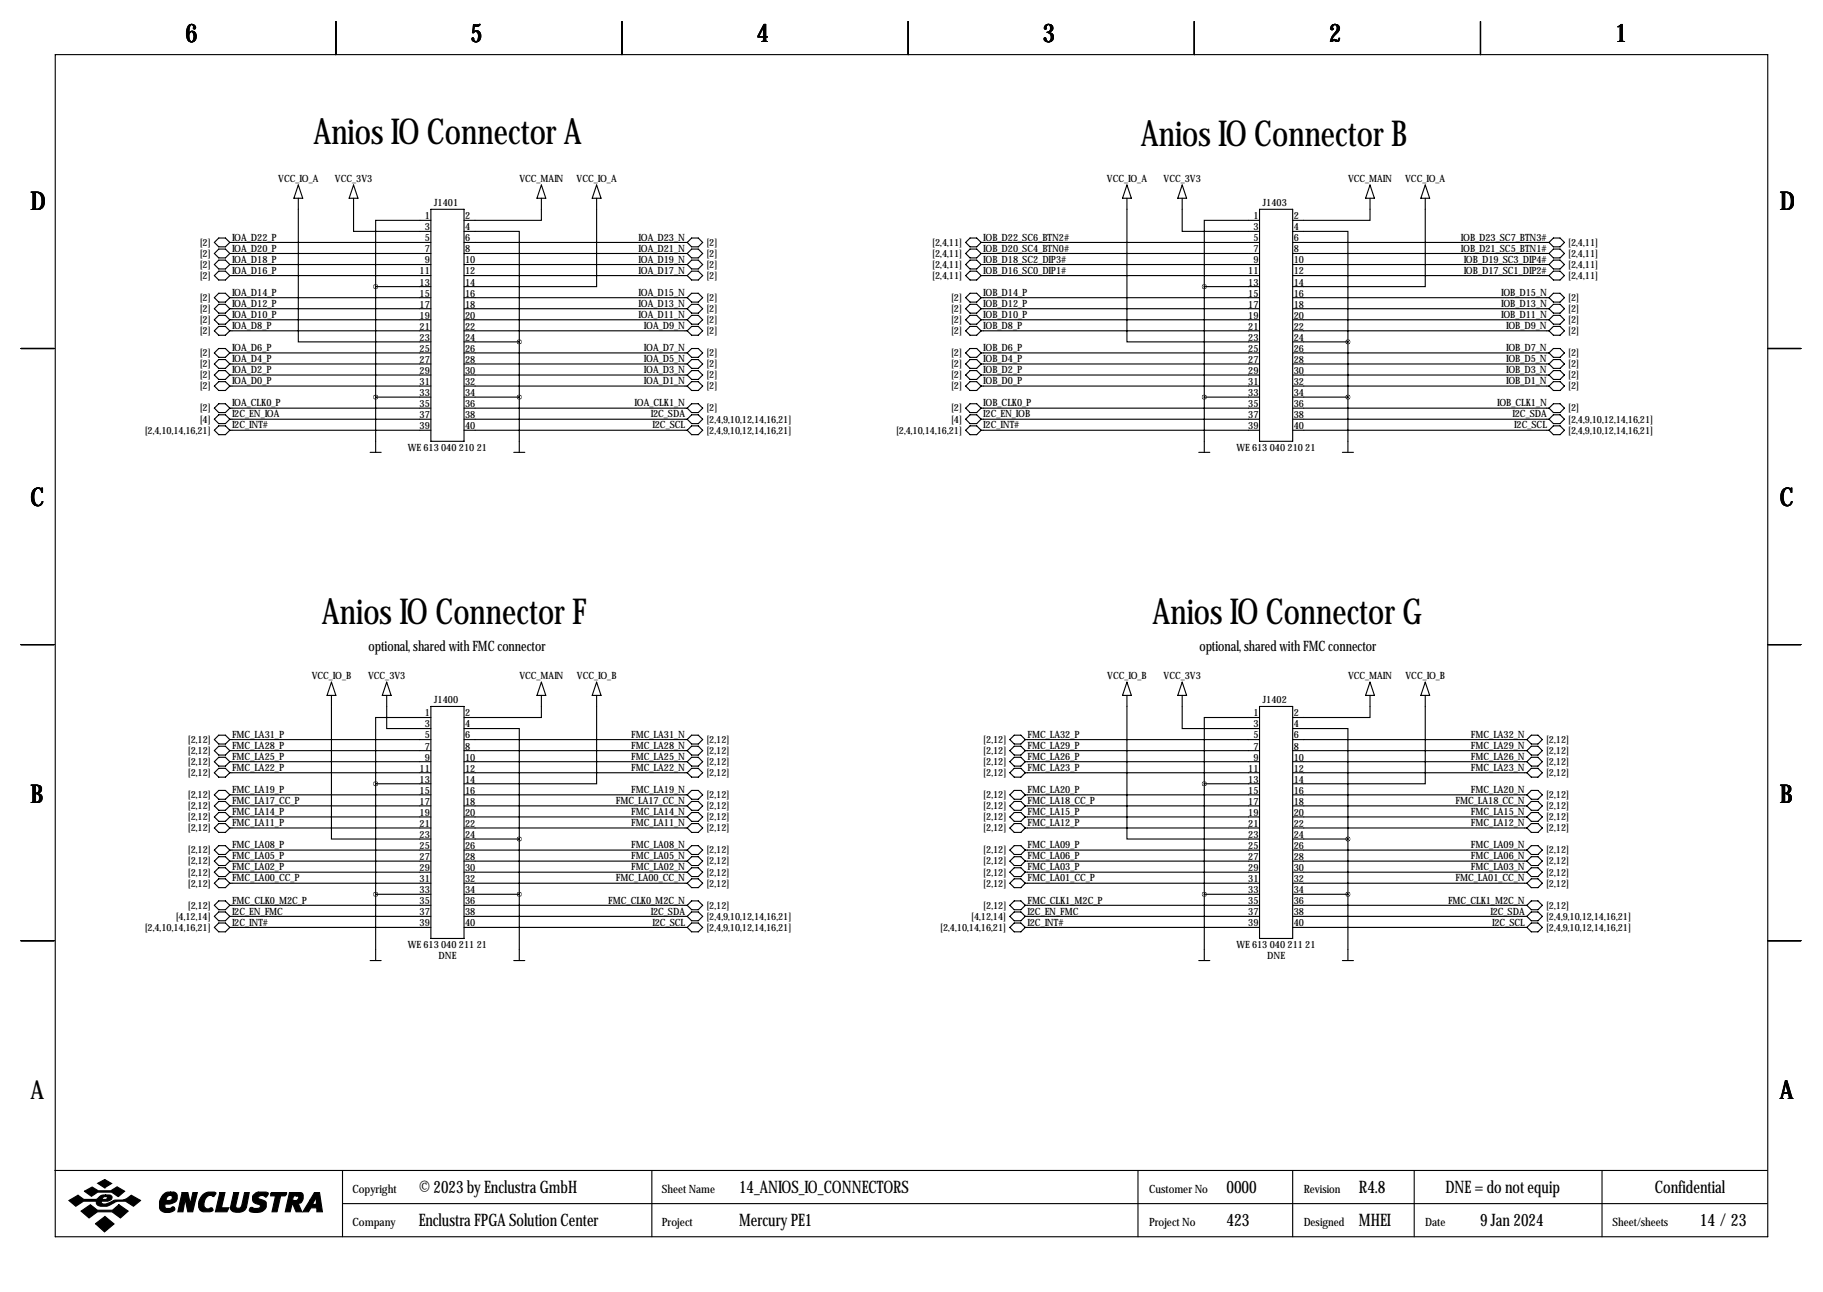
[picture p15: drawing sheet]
<svg xmlns="http://www.w3.org/2000/svg" width="419mm" height="297mm" viewBox="0 0 419 297" stroke-linecap="round" stroke-linejoin="round" font-family="sans-serif">
<defs><g id="words">
<g font-size="8.2">
<text x="72" y="33.1">Anios IO Connector A</text>
<text x="262.3" y="33.6">Anios IO Connector B</text>
<text x="74" y="143.4">Anios IO Connector F</text>
<text x="265" y="143.4">Anios IO Connector G</text>
</g>
<g font-size="5.9">
<text x="42.7" y="9.8">6</text>
<text x="108.2" y="9.8">5</text>
<text x="174" y="9.8">4</text>
<text x="239.8" y="9.8">3</text>
<text x="305.6" y="9.8">2</text>
<text x="371.3" y="9.8">1</text>
<text x="7" y="48.4">D</text>
<text x="409.2" y="48.4">D</text>
<text x="7" y="116.4">C</text>
<text x="409.2" y="116.4">C</text>
<text x="7" y="184.5">B</text>
<text x="409.2" y="184.5">B</text>
<text x="7" y="252.6">A</text>
<text x="409.2" y="252.6">A</text>
</g>
<g font-size="4">
<text x="96.3" y="274.2">© 2023 by Enclustra GmbH</text>
<text x="169.9" y="274.2">14_ANIOS_IO_CONNECTORS</text>
<text x="281.9" y="274.2">0000</text>
<text x="312.4" y="274.2">R4.8</text>
<text x="332.3" y="274.2">DNE = do not equip</text>
<text x="380.4" y="274.2">Confidential</text>
<text x="96.3" y="281.8">Enclustra FPGA Solution Center</text>
<text x="169.9" y="281.8">Mercury PE1</text>
<text x="281.9" y="281.8">423</text>
<text x="312.4" y="281.8">MHEI</text>
<text x="340.3" y="281.8">9 Jan 2024</text>
<text x="390.8" y="281.8">14 /23</text>
</g>
<g font-size="3.3">
<text x="84.7" y="149.7">optional, shared with FMC connector</text>
<text x="275.7" y="149.7">optional, shared with FMC connector</text>
</g>
<g font-size="2.6">
<text x="81" y="274.2">Copyright</text>
<text x="152.1" y="274.2">Sheet Name</text>
<text x="264.2" y="274.2">Customer No</text>
<text x="299.7" y="274.2">Revision</text>
<text x="81" y="281.8">Company</text>
<text x="152.1" y="281.8">Project</text>
<text x="264.2" y="281.8">Project No</text>
<text x="299.7" y="281.8">Designed</text>
<text x="327.7" y="281.8">Date</text>
<text x="370.7" y="281.8">Sheet/sheets</text>
</g>
<g font-size="2.3">
<text x="64" y="41.8">VCC_IO_A</text>
<text x="77" y="41.8">VCC_3V3</text>
<text x="119.4" y="41.8">VCC_MAIN</text>
<text x="132.6" y="41.8">VCC_IO_A</text>
<text x="254.5" y="41.8">VCC_IO_A</text>
<text x="267.5" y="41.8">VCC_3V3</text>
<text x="309.9" y="41.8">VCC_MAIN</text>
<text x="323.1" y="41.8">VCC_IO_A</text>
<text x="99.8" y="47.4">J1401</text>
<text x="290.3" y="47.4">J1403</text>
<text x="97.6" y="50.4">1</text>
<text x="97.6" y="52.9">3</text>
<text x="106.9" y="50.4">2</text>
<text x="106.9" y="52.9">4</text>
<text x="288.1" y="50.4">1</text>
<text x="288.1" y="52.9">3</text>
<text x="297.4" y="50.4">2</text>
<text x="297.4" y="52.9">4</text>
<text x="45.9" y="59">[2]</text>
<text x="45.9" y="56.5">[2]</text>
<text x="53.3" y="57.9">IOA_D20_P</text>
<text x="53.3" y="55.3">IOA_D22_P</text>
<text x="97.6" y="55.5">5</text>
<text x="97.6" y="58">7</text>
<text x="106.9" y="55.5">6</text>
<text x="106.9" y="58">8</text>
<text x="146.8" y="57.9">IOA_D21_N</text>
<text x="146.8" y="55.3">IOA_D23_N</text>
<text x="162.4" y="59">[2]</text>
<text x="162.4" y="56.5">[2]</text>
<text x="214.3" y="59">[2,4,11]</text>
<text x="214.3" y="56.5">[2,4,11]</text>
<text x="226.1" y="57.9">IOB_D20_SC4_BTN0#</text>
<text x="226.1" y="55.3">IOB_D22_SC6_BTN2#</text>
<text x="288.1" y="55.5">5</text>
<text x="288.1" y="58">7</text>
<text x="297.4" y="55.5">6</text>
<text x="297.4" y="58">8</text>
<text x="335.8" y="57.9">IOB_D21_SC5_BTN1#</text>
<text x="335.8" y="55.3">IOB_D23_SC7_BTN3#</text>
<text x="360.5" y="59">[2,4,11]</text>
<text x="360.5" y="56.5">[2,4,11]</text>
<text x="45.9" y="64.1">[2]</text>
<text x="45.9" y="61.6">[2]</text>
<text x="53.3" y="63">IOA_D16_P</text>
<text x="53.3" y="60.4">IOA_D18_P</text>
<text x="96.5" y="63.1">11</text>
<text x="96.5" y="65.6">13</text>
<text x="97.6" y="60.6">9</text>
<text x="106.9" y="60.6">10</text>
<text x="106.9" y="63.1">12</text>
<text x="106.9" y="65.6">14</text>
<text x="146.8" y="63">IOA_D17_N</text>
<text x="146.8" y="60.4">IOA_D19_N</text>
<text x="162.4" y="64.1">[2]</text>
<text x="162.4" y="61.6">[2]</text>
<text x="214.3" y="64.1">[2,4,11]</text>
<text x="214.3" y="61.6">[2,4,11]</text>
<text x="226.1" y="63">IOB_D16_SC0_DIP1#</text>
<text x="226.1" y="60.4">IOB_D18_SC2_DIP3#</text>
<text x="287" y="63.1">11</text>
<text x="287" y="65.6">13</text>
<text x="288.1" y="60.6">9</text>
<text x="297.4" y="60.6">10</text>
<text x="297.4" y="63.1">12</text>
<text x="297.4" y="65.6">14</text>
<text x="336.5" y="63">IOB_D17_SC1_DIP2#</text>
<text x="336.5" y="60.4">IOB_D19_SC3_DIP4#</text>
<text x="360.5" y="64.1">[2,4,11]</text>
<text x="360.5" y="61.6">[2,4,11]</text>
<text x="45.9" y="71.7">[2]</text>
<text x="45.9" y="69.2">[2]</text>
<text x="53.3" y="70.6">IOA_D12_P</text>
<text x="53.3" y="68">IOA_D14_P</text>
<text x="96.5" y="68.2">15</text>
<text x="96.5" y="70.7">17</text>
<text x="106.9" y="68.2">16</text>
<text x="106.9" y="70.7">18</text>
<text x="146.8" y="70.6">IOA_D13_N</text>
<text x="146.8" y="68">IOA_D15_N</text>
<text x="162.4" y="71.7">[2]</text>
<text x="162.4" y="69.2">[2]</text>
<text x="218.6" y="71.7">[2]</text>
<text x="218.6" y="69.2">[2]</text>
<text x="226.1" y="70.6">IOB_D12_P</text>
<text x="226.1" y="68">IOB_D14_P</text>
<text x="287" y="68.2">15</text>
<text x="287" y="70.7">17</text>
<text x="297.4" y="68.2">16</text>
<text x="297.4" y="70.7">18</text>
<text x="345.1" y="70.6">IOB_D13_N</text>
<text x="345.1" y="68">IOB_D15_N</text>
<text x="360.5" y="71.7">[2]</text>
<text x="360.5" y="69.2">[2]</text>
<text x="45.9" y="76.8">[2]</text>
<text x="45.9" y="74.3">[2]</text>
<text x="53.3" y="75.7">IOA_D8_P</text>
<text x="53.3" y="73.1">IOA_D10_P</text>
<text x="96.5" y="73.3">19</text>
<text x="96.5" y="75.8">21</text>
<text x="106.9" y="73.3">20</text>
<text x="106.9" y="75.8">22</text>
<text x="146.8" y="73.1">IOA_D11_N</text>
<text x="148" y="75.7">IOA_D9_N</text>
<text x="162.4" y="76.8">[2]</text>
<text x="162.4" y="74.3">[2]</text>
<text x="218.6" y="76.8">[2]</text>
<text x="218.6" y="74.3">[2]</text>
<text x="226.1" y="75.7">IOB_D8_P</text>
<text x="226.1" y="73.1">IOB_D10_P</text>
<text x="287" y="73.3">19</text>
<text x="287" y="75.8">21</text>
<text x="297.4" y="73.3">20</text>
<text x="297.4" y="75.8">22</text>
<text x="345.1" y="73.1">IOB_D11_N</text>
<text x="346.3" y="75.7">IOB_D9_N</text>
<text x="360.5" y="76.8">[2]</text>
<text x="360.5" y="74.3">[2]</text>
<text x="45.9" y="81.9">[2]</text>
<text x="53.3" y="83.3">IOA_D4_P</text>
<text x="53.3" y="80.7">IOA_D6_P</text>
<text x="96.5" y="78.3">23</text>
<text x="96.5" y="80.9">25</text>
<text x="96.5" y="83.4">27</text>
<text x="106.9" y="78.3">24</text>
<text x="106.9" y="80.9">26</text>
<text x="106.9" y="83.4">28</text>
<text x="148" y="83.3">IOA_D5_N</text>
<text x="148" y="80.7">IOA_D7_N</text>
<text x="162.4" y="81.9">[2]</text>
<text x="218.6" y="81.9">[2]</text>
<text x="226.1" y="83.3">IOB_D4_P</text>
<text x="226.1" y="80.7">IOB_D6_P</text>
<text x="287" y="78.3">23</text>
<text x="287" y="80.9">25</text>
<text x="287" y="83.4">27</text>
<text x="297.4" y="78.3">24</text>
<text x="297.4" y="80.9">26</text>
<text x="297.4" y="83.4">28</text>
<text x="346.3" y="83.3">IOB_D5_N</text>
<text x="346.3" y="80.7">IOB_D7_N</text>
<text x="360.5" y="81.9">[2]</text>
<text x="45.9" y="89.5">[2]</text>
<text x="45.9" y="87">[2]</text>
<text x="45.9" y="84.4">[2]</text>
<text x="53.3" y="88.4">IOA_D0_P</text>
<text x="53.3" y="85.8">IOA_D2_P</text>
<text x="96.5" y="86">29</text>
<text x="96.5" y="88.5">31</text>
<text x="106.9" y="86">30</text>
<text x="106.9" y="88.5">32</text>
<text x="148" y="88.4">IOA_D1_N</text>
<text x="148" y="85.8">IOA_D3_N</text>
<text x="162.4" y="89.5">[2]</text>
<text x="162.4" y="87">[2]</text>
<text x="162.4" y="84.4">[2]</text>
<text x="218.6" y="89.5">[2]</text>
<text x="218.6" y="87">[2]</text>
<text x="218.6" y="84.4">[2]</text>
<text x="226.1" y="88.4">IOB_D0_P</text>
<text x="226.1" y="85.8">IOB_D2_P</text>
<text x="287" y="86">29</text>
<text x="287" y="88.5">31</text>
<text x="297.4" y="86">30</text>
<text x="297.4" y="88.5">32</text>
<text x="346.3" y="88.4">IOB_D1_N</text>
<text x="346.3" y="85.8">IOB_D3_N</text>
<text x="360.5" y="89.5">[2]</text>
<text x="360.5" y="87">[2]</text>
<text x="360.5" y="84.4">[2]</text>
<text x="45.9" y="94.6">[2]</text>
<text x="53.3" y="93.4">IOA_CLK0_P</text>
<text x="53.3" y="96">I2C_EN_IOA</text>
<text x="96.5" y="91">33</text>
<text x="96.5" y="93.6">35</text>
<text x="106.9" y="91">34</text>
<text x="106.9" y="93.6">36</text>
<text x="145.9" y="93.4">IOA_CLK1_N</text>
<text x="149.6" y="96">I2C_SDA</text>
<text x="162.4" y="94.6">[2]</text>
<text x="218.6" y="94.6">[2]</text>
<text x="226.1" y="93.4">IOB_CLK0_P</text>
<text x="226.1" y="96">I2C_EN_IOB</text>
<text x="287" y="91">33</text>
<text x="287" y="93.6">35</text>
<text x="297.4" y="91">34</text>
<text x="297.4" y="93.6">36</text>
<text x="344.2" y="93.4">IOB_CLK1_N</text>
<text x="347.7" y="96">I2C_SDA</text>
<text x="360.5" y="94.6">[2]</text>
<text x="33.3" y="99.7">[2,4,10,14,16,21]</text>
<text x="45.9" y="97.1">[4]</text>
<text x="53.3" y="98.5">I2C_INT#</text>
<text x="96.5" y="96.1">37</text>
<text x="96.5" y="98.7">39</text>
<text x="106.9" y="96.1">38</text>
<text x="106.9" y="98.7">40</text>
<text x="150" y="98.5">I2C_SCL</text>
<text x="162.4" y="99.7">[2,4,9,10,12,14,16,21]</text>
<text x="162.4" y="97.1">[2,4,9,10,12,14,16,21]</text>
<text x="206" y="99.7">[2,4,10,14,16,21]</text>
<text x="218.6" y="97.1">[4]</text>
<text x="226.1" y="98.5">I2C_INT#</text>
<text x="287" y="96.1">37</text>
<text x="287" y="98.7">39</text>
<text x="297.4" y="96.1">38</text>
<text x="297.4" y="98.7">40</text>
<text x="348.1" y="98.5">I2C_SCL</text>
<text x="360.5" y="99.7">[2,4,9,10,12,14,16,21]</text>
<text x="360.5" y="97.1">[2,4,9,10,12,14,16,21]</text>
<text x="93.8" y="103.8">WE 613 040 210 21</text>
<text x="284.3" y="103.8">WE 613 040 210 21</text>
<text x="71.7" y="156.1">VCC_IO_B</text>
<text x="84.6" y="156.1">VCC_3V3</text>
<text x="99.8" y="161.7">J1400</text>
<text x="119.4" y="156.1">VCC_MAIN</text>
<text x="132.6" y="156.1">VCC_IO_B</text>
<text x="254.6" y="156.1">VCC_IO_B</text>
<text x="267.5" y="156.1">VCC_3V3</text>
<text x="290.3" y="161.7">J1402</text>
<text x="309.9" y="156.1">VCC_MAIN</text>
<text x="323.1" y="156.1">VCC_IO_B</text>
<text x="97.6" y="164.7">1</text>
<text x="97.6" y="167.2">3</text>
<text x="106.9" y="164.7">2</text>
<text x="106.9" y="167.2">4</text>
<text x="288.1" y="164.7">1</text>
<text x="288.1" y="167.2">3</text>
<text x="297.4" y="164.7">2</text>
<text x="297.4" y="167.2">4</text>
<text x="43.2" y="170.8">[2,12]</text>
<text x="43.2" y="173.3">[2,12]</text>
<text x="53.3" y="169.6">FMC_LA31_P</text>
<text x="53.3" y="172.2">FMC_LA28_P</text>
<text x="97.6" y="169.8">5</text>
<text x="97.6" y="172.3">7</text>
<text x="106.9" y="169.8">6</text>
<text x="106.9" y="172.3">8</text>
<text x="145.1" y="172.2">FMC_LA28_N</text>
<text x="145.1" y="169.6">FMC_LA31_N</text>
<text x="162.4" y="173.3">[2,12]</text>
<text x="162.4" y="170.8">[2,12]</text>
<text x="226.1" y="170.8">[2,12]</text>
<text x="226.1" y="173.3">[2,12]</text>
<text x="236.2" y="169.6">FMC_LA32_P</text>
<text x="236.2" y="172.2">FMC_LA29_P</text>
<text x="288.1" y="169.8">5</text>
<text x="288.1" y="172.3">7</text>
<text x="297.4" y="169.8">6</text>
<text x="297.4" y="172.3">8</text>
<text x="338.2" y="169.6">FMC_LA32_N</text>
<text x="338.2" y="172.2">FMC_LA29_N</text>
<text x="355.4" y="170.8">[2,12]</text>
<text x="355.4" y="173.3">[2,12]</text>
<text x="43.2" y="175.9">[2,12]</text>
<text x="43.2" y="178.4">[2,12]</text>
<text x="53.3" y="174.7">FMC_LA25_P</text>
<text x="53.3" y="177.3">FMC_LA22_P</text>
<text x="96.5" y="177.4">11</text>
<text x="96.5" y="179.9">13</text>
<text x="97.6" y="174.9">9</text>
<text x="106.9" y="174.9">10</text>
<text x="106.9" y="177.4">12</text>
<text x="106.9" y="179.9">14</text>
<text x="145.1" y="177.3">FMC_LA22_N</text>
<text x="145.1" y="174.7">FMC_LA25_N</text>
<text x="162.4" y="178.4">[2,12]</text>
<text x="162.4" y="175.9">[2,12]</text>
<text x="226.1" y="175.9">[2,12]</text>
<text x="226.1" y="178.4">[2,12]</text>
<text x="236.2" y="174.7">FMC_LA26_P</text>
<text x="236.2" y="177.3">FMC_LA23_P</text>
<text x="287" y="177.4">11</text>
<text x="287" y="179.9">13</text>
<text x="288.1" y="174.9">9</text>
<text x="297.4" y="174.9">10</text>
<text x="297.4" y="177.4">12</text>
<text x="297.4" y="179.9">14</text>
<text x="338.2" y="174.7">FMC_LA26_N</text>
<text x="338.2" y="177.3">FMC_LA23_N</text>
<text x="355.4" y="175.9">[2,12]</text>
<text x="355.4" y="178.4">[2,12]</text>
<text x="43.2" y="183.5">[2,12]</text>
<text x="53.3" y="182.3">FMC_LA19_P</text>
<text x="53.3" y="184.9">FMC_LA17_CC_P</text>
<text x="96.5" y="182.5">15</text>
<text x="96.5" y="185">17</text>
<text x="106.9" y="182.5">16</text>
<text x="106.9" y="185">18</text>
<text x="141.6" y="184.9">FMC_LA17_CC_N</text>
<text x="145.1" y="182.3">FMC_LA19_N</text>
<text x="162.4" y="183.5">[2,12]</text>
<text x="226.1" y="183.5">[2,12]</text>
<text x="236.2" y="182.3">FMC_LA20_P</text>
<text x="236.2" y="184.9">FMC_LA18_CC_P</text>
<text x="287" y="182.5">15</text>
<text x="287" y="185">17</text>
<text x="297.4" y="182.5">16</text>
<text x="297.4" y="185">18</text>
<text x="334.6" y="184.9">FMC_LA18_CC_N</text>
<text x="338.2" y="182.3">FMC_LA20_N</text>
<text x="355.4" y="183.5">[2,12]</text>
<text x="43.2" y="186">[2,12]</text>
<text x="43.2" y="188.6">[2,12]</text>
<text x="43.2" y="191.1">[2,12]</text>
<text x="53.3" y="187.4">FMC_LA14_P</text>
<text x="53.3" y="190">FMC_LA11_P</text>
<text x="96.5" y="187.6">19</text>
<text x="96.5" y="190.1">21</text>
<text x="106.9" y="187.6">20</text>
<text x="106.9" y="190.1">22</text>
<text x="145.1" y="190">FMC_LA11_N</text>
<text x="145.1" y="187.4">FMC_LA14_N</text>
<text x="162.4" y="191.1">[2,12]</text>
<text x="162.4" y="188.6">[2,12]</text>
<text x="162.4" y="186">[2,12]</text>
<text x="226.1" y="186">[2,12]</text>
<text x="226.1" y="188.6">[2,12]</text>
<text x="226.1" y="191.1">[2,12]</text>
<text x="236.2" y="187.4">FMC_LA15_P</text>
<text x="236.2" y="190">FMC_LA12_P</text>
<text x="287" y="187.6">19</text>
<text x="287" y="190.1">21</text>
<text x="297.4" y="187.6">20</text>
<text x="297.4" y="190.1">22</text>
<text x="338.2" y="187.4">FMC_LA15_N</text>
<text x="338.2" y="190">FMC_LA12_N</text>
<text x="355.4" y="186">[2,12]</text>
<text x="355.4" y="188.6">[2,12]</text>
<text x="355.4" y="191.1">[2,12]</text>
<text x="43.2" y="196.2">[2,12]</text>
<text x="53.3" y="195">FMC_LA08_P</text>
<text x="53.3" y="197.6">FMC_LA05_P</text>
<text x="96.5" y="192.6">23</text>
<text x="96.5" y="195.2">25</text>
<text x="96.5" y="197.7">27</text>
<text x="106.9" y="192.6">24</text>
<text x="106.9" y="195.2">26</text>
<text x="106.9" y="197.7">28</text>
<text x="145.1" y="197.6">FMC_LA05_N</text>
<text x="145.1" y="195">FMC_LA08_N</text>
<text x="162.4" y="196.2">[2,12]</text>
<text x="226.1" y="196.2">[2,12]</text>
<text x="236.2" y="195">FMC_LA09_P</text>
<text x="236.2" y="197.6">FMC_LA06_P</text>
<text x="287" y="192.6">23</text>
<text x="287" y="195.2">25</text>
<text x="287" y="197.7">27</text>
<text x="297.4" y="192.6">24</text>
<text x="297.4" y="195.2">26</text>
<text x="297.4" y="197.7">28</text>
<text x="338.2" y="195">FMC_LA09_N</text>
<text x="338.2" y="197.6">FMC_LA06_N</text>
<text x="355.4" y="196.2">[2,12]</text>
<text x="43.2" y="198.7">[2,12]</text>
<text x="43.2" y="201.3">[2,12]</text>
<text x="43.2" y="203.8">[2,12]</text>
<text x="53.3" y="200.1">FMC_LA02_P</text>
<text x="53.3" y="202.7">FMC_LA00_CC_P</text>
<text x="96.5" y="200.3">29</text>
<text x="96.5" y="202.8">31</text>
<text x="106.9" y="200.3">30</text>
<text x="106.9" y="202.8">32</text>
<text x="141.6" y="202.7">FMC_LA00_CC_N</text>
<text x="145.1" y="200.1">FMC_LA02_N</text>
<text x="162.4" y="203.8">[2,12]</text>
<text x="162.4" y="201.3">[2,12]</text>
<text x="162.4" y="198.7">[2,12]</text>
<text x="226.1" y="198.7">[2,12]</text>
<text x="226.1" y="201.3">[2,12]</text>
<text x="226.1" y="203.8">[2,12]</text>
<text x="236.2" y="200.1">FMC_LA03_P</text>
<text x="236.2" y="202.7">FMC_LA01_CC_P</text>
<text x="287" y="200.3">29</text>
<text x="287" y="202.8">31</text>
<text x="297.4" y="200.3">30</text>
<text x="297.4" y="202.8">32</text>
<text x="334.6" y="202.7">FMC_LA01_CC_N</text>
<text x="338.2" y="200.1">FMC_LA03_N</text>
<text x="355.4" y="198.7">[2,12]</text>
<text x="355.4" y="201.3">[2,12]</text>
<text x="355.4" y="203.8">[2,12]</text>
<text x="43.2" y="208.9">[2,12]</text>
<text x="53.3" y="207.7">FMC_CLK0_M2C_P</text>
<text x="96.5" y="205.3">33</text>
<text x="96.5" y="207.9">35</text>
<text x="106.9" y="205.3">34</text>
<text x="106.9" y="207.9">36</text>
<text x="139.9" y="207.7">FMC_CLK0_M2C_N</text>
<text x="162.4" y="208.9">[2,12]</text>
<text x="226.1" y="208.9">[2,12]</text>
<text x="236.2" y="207.7">FMC_CLK1_M2C_P</text>
<text x="287" y="205.3">33</text>
<text x="287" y="207.9">35</text>
<text x="297.4" y="205.3">34</text>
<text x="297.4" y="207.9">36</text>
<text x="332.9" y="207.7">FMC_CLK1_M2C_N</text>
<text x="355.4" y="208.9">[2,12]</text>
<text x="33.3" y="214">[2,4,10,14,16,21]</text>
<text x="40.4" y="211.4">[4,12,14]</text>
<text x="53.3" y="210.3">I2C_EN_FMC</text>
<text x="53.3" y="212.8">I2C_INT#</text>
<text x="96.5" y="210.4">37</text>
<text x="96.5" y="213">39</text>
<text x="106.9" y="210.4">38</text>
<text x="106.9" y="213">40</text>
<text x="149.6" y="210.3">I2C_SDA</text>
<text x="150" y="212.8">I2C_SCL</text>
<text x="162.4" y="211.4">[2,4,9,10,12,14,16,21]</text>
<text x="162.4" y="214">[2,4,9,10,12,14,16,21]</text>
<text x="216.2" y="214">[2,4,10,14,16,21]</text>
<text x="223.3" y="211.4">[4,12,14]</text>
<text x="236.2" y="210.3">I2C_EN_FMC</text>
<text x="236.2" y="212.8">I2C_INT#</text>
<text x="287" y="210.4">37</text>
<text x="287" y="213">39</text>
<text x="297.4" y="210.4">38</text>
<text x="297.4" y="213">40</text>
<text x="342.6" y="210.3">I2C_SDA</text>
<text x="343.1" y="212.8">I2C_SCL</text>
<text x="355.4" y="211.4">[2,4,9,10,12,14,16,21]</text>
<text x="355.4" y="214">[2,4,9,10,12,14,16,21]</text>
<text x="93.8" y="218.1">WE 613 040 211 21</text>
<text x="100.8" y="220.6">DNE</text>
<text x="284.3" y="218.1">WE 613 040 211 21</text>
<text x="291.3" y="220.6">DNE</text>
</g>
</g></defs>
<g fill="none" stroke="#000" stroke-width=".25">
<path d="M12.7 12.6h393.7v271.7h-393.7zM77.2 4.9v7.7M143 4.9v7.7M208.8 4.9v7.7M274.6 4.9v7.7M340.4 4.9v7.7M49.3 58.3l1-1h1.5l1 1-1 1h-1.5zM49.3 55.7l1-1h1.5l1 1-1 1.1h-1.5zM52.8 55.7h46.3M52.8 58.3h46.3M68.6 45.6v33h30.5M68.6 42.5l1 3.1h-2z"/>
<path d="M81.3 45.6v7.6h17.8M81.3 42.5l1 3.1h-2zM99.1 50.7h-12.7v15.2M99.1 48.1h7.6v53.4h-7.6zM106.7 53.2h12.7v25.4M106.7 55.7h51.3M106.7 58.3h51.3M124.5 45.6v5.1h-17.8M124.5 42.5l1 3.1h-2.1zM137.2 45.6v20.3h-30.5M137.2 42.5l1 3.1h-2.1zM158 58.3l1-1h1.5l1 1-1 1h-1.5z"/>
<path d="M158 55.7l1-1h1.5l1 1-1 1.1h-1.5zM223 59.8h1.5l1.1 1-1.1 1h-1.5l-1-1zM223 57.3h1.5l1.1 1-1.1 1h-1.5l-1-1zM223 54.7h1.5l1.1 1-1.1 1.1h-1.5l-1-1.1zM225.6 55.7h64M225.6 58.3h64M259.1 45.6v33h30.5M259.1 42.5l1 3.1h-2zM271.8 45.6v7.6h17.8M271.8 42.5l1 3.1h-2zM289.6 50.7h-12.7v15.2M289.6 48.1h7.6v53.4h-7.6z"/>
<path d="M297.2 53.2h12.7v25.4M297.2 55.7h58.9M297.2 58.3h58.9M315 45.6v5.1h-17.8M315 42.5l1 3.1h-2.1zM327.7 45.6v20.3h-30.5M327.7 42.5l1 3.1h-2.1zM356.1 58.3l1-1h1.5l1.1 1-1.1 1h-1.5zM356.1 55.7l1-1h1.5l1.1 1-1.1 1.1h-1.5zM49.3 76.1l1-1.1h1.5l1 1.1-1 1h-1.5zM49.3 73.5l1-1h1.5l1 1-1 1h-1.5zM49.3 71l1-1h1.5l1 1-1 1h-1.5z"/>
<path d="M49.3 63.4l1-1.1h1.5l1 1.1-1 1h-1.5zM49.3 60.8l1-1h1.5l1 1-1 1h-1.5zM50.3 67.4h1.5l1 1-1 1.1h-1.5l-1-1.1zM52.8 60.8h46.3M52.8 63.4h46.3M52.8 68.4h46.3M52.8 71h46.3M52.8 73.5h46.3M52.8 76.1h46.3M86.4 65.9h12.7M86.4 65.9v38.1M106.7 60.8h51.3"/>
<path d="M106.7 63.4h51.3M106.7 68.4h51.3M106.7 71h51.3M106.7 73.5h51.3M106.7 76.1h51.3M106.7 78.6h12.7M119.4 78.6v25.4M158 76.1l1-1.1h1.5l1 1.1-1 1h-1.5zM158 73.5l1-1h1.5l1 1-1 1h-1.5zM158 71l1-1h1.5l1 1-1 1h-1.5zM158 63.4l1-1.1h1.5l1 1.1-1 1h-1.5zM158 60.8l1-1h1.5l1 1-1 1h-1.5z"/>
<path d="M159 67.4h1.5l1 1-1 1.1h-1.5l-1-1.1zM223 75h1.5l1.1 1.1-1.1 1h-1.5l-1-1zM223 72.5h1.5l1.1 1-1.1 1h-1.5l-1-1zM223 70h1.5l1.1 1-1.1 1h-1.5l-1-1zM223 67.4h1.5l1.1 1-1.1 1.1h-1.5l-1-1.1zM223 62.3h1.5l1.1 1.1-1.1 1h-1.5l-1-1zM225.6 60.8h64M225.6 63.4h64M225.6 68.4h64M225.6 71h64M225.6 73.5h64M225.6 76.1h64"/>
<path d="M276.9 65.9h12.7M276.9 65.9v38.1M297.2 60.8h58.9M297.2 63.4h58.9M297.2 68.4h58.9M297.2 71h58.9M297.2 73.5h58.9M297.2 76.1h58.9M297.2 78.6h12.7M309.9 78.6v25.4M356.1 76.1l1-1.1h1.5l1.1 1.1-1.1 1h-1.5zM356.1 73.5l1-1h1.5l1.1 1-1.1 1h-1.5z"/>
<path d="M356.1 71l1-1h1.5l1.1 1-1.1 1h-1.5zM356.1 63.4l1-1.1h1.5l1.1 1.1-1.1 1h-1.5zM356.1 60.8l1-1h1.5l1.1 1-1.1 1h-1.5zM357.1 67.4h1.5l1.1 1-1.1 1.1h-1.5l-1-1.1zM4.8 80.1h7.6M49.3 81.1l1-1h1.5l1 1-1 1.1h-1.5zM49.3 98.9l1-1h1.5l1 1-1 1h-1.5zM49.3 93.8l1-1h1.5l1 1-1 1.1h-1.5zM49.3 88.8l1-1.1h1.5l1 1.1-1 1h-1.5zM49.3 86.2l1-1h1.5l1 1-1 1h-1.5zM49.3 83.7l1-1h1.5l1 1-1 1h-1.5zM49.3 96.4l1-1h1.5l1 1-1 1h-1.5z"/>
<path d="M52.8 81.1h46.3M52.8 83.7h46.3M52.8 86.2h46.3M52.8 88.8h46.3M52.8 93.8h46.3M52.8 96.4h46.3M52.8 98.9h46.3M86.4 91.3h12.7M106.7 81.1h51.3M106.7 83.7h51.3M106.7 86.2h51.3M106.7 88.8h51.3"/>
<path d="M106.7 91.3h12.7M106.7 93.8h51.3M106.7 96.4h51.3M106.7 98.9h51.3M158 81.1l1-1h1.5l1 1-1 1.1h-1.5zM158 98.9l1-1h1.5l1 1-1 1h-1.5zM158 93.8l1-1h1.5l1 1-1 1.1h-1.5zM158 88.8l1-1.1h1.5l1 1.1-1 1h-1.5zM158 86.2l1-1h1.5l1 1-1 1h-1.5zM158 83.7l1-1h1.5l1 1-1 1h-1.5zM158 96.4l1-1h1.5l1 1-1 1h-1.5zM223 80.1h1.5l1.1 1-1.1 1.1h-1.5l-1-1.1z"/>
<path d="M223 97.9h1.5l1.1 1-1.1 1h-1.5l-1-1zM223 92.8h1.5l1.1 1-1.1 1.1h-1.5l-1-1.1zM223 87.7h1.5l1.1 1.1-1.1 1h-1.5l-1-1zM223 85.2h1.5l1.1 1-1.1 1h-1.5l-1-1zM223 82.7h1.5l1.1 1-1.1 1h-1.5l-1-1zM223 95.4h1.5l1.1 1-1.1 1h-1.5l-1-1zM225.6 81.1h64M225.6 83.7h64M225.6 86.2h64M225.6 88.8h64M225.6 93.8h64M225.6 96.4h64"/>
<path d="M225.6 98.9h64M276.9 91.3h12.7M297.2 81.1h58.9M297.2 83.7h58.9M297.2 86.2h58.9M297.2 88.8h58.9M297.2 91.3h12.7M297.2 93.8h58.9M297.2 96.4h58.9M297.2 98.9h58.9M356.1 81.1l1-1h1.5l1.1 1-1.1 1.1h-1.5zM356.1 98.9l1-1h1.5l1.1 1-1.1 1h-1.5z"/>
<path d="M356.1 93.8l1-1h1.5l1.1 1-1.1 1.1h-1.5zM356.1 88.8l1-1.1h1.5l1.1 1.1-1.1 1h-1.5zM356.1 86.2l1-1h1.5l1.1 1-1.1 1h-1.5zM356.1 83.7l1-1h1.5l1.1 1-1.1 1h-1.5zM356.1 96.4l1-1h1.5l1.1 1-1.1 1h-1.5zM406.4 80.1h7.6M85.1 104h2.5M118.1 104h2.5M275.6 104h2.5M308.6 104h2.5M4.8 148.2h7.6M76.2 159.9v33h22.9"/>
<path d="M76.2 156.8l1 3.1h-2zM88.9 159.9v7.6h10.2M88.9 156.8l1 3.1h-2zM124.5 159.9v5.1h-17.8M124.5 156.8l1 3.1h-2.1zM137.2 159.9v20.3h-30.5M137.2 156.8l1 3.1h-2.1zM259.1 159.9v33h30.5M259.1 156.8l1 3.1h-2zM271.8 159.9v7.6h17.8M271.8 156.8l1 3.1h-2zM315 159.9v5.1h-17.8"/>
<path d="M315 156.8l1 3.1h-2.1zM327.7 159.9v20.3h-30.5M327.7 156.8l1 3.1h-2.1zM406.4 148.2h7.6M49.3 170l1-1h1.5l1 1-1 1.1h-1.5zM49.3 172.6l1-1h1.5l1 1-1 1h-1.5zM49.3 175.1l1-1h1.5l1 1-1 1h-1.5zM49.3 177.7l1-1.1h1.5l1 1.1-1 1h-1.5zM52.8 170h46.3M52.8 172.6h46.3M52.8 175.1h46.3M52.8 177.7h46.3"/>
<path d="M99.1 165h-12.7v15.2M99.1 162.4h7.6v53.4h-7.6zM106.7 167.5h12.7v25.4M106.7 170h51.3M106.7 172.6h51.3M106.7 175.1h51.3M106.7 177.7h51.3M158 170l1-1h1.5l1 1-1 1.1h-1.5zM158 172.6l1-1h1.5l1 1-1 1h-1.5zM158 175.1l1-1h1.5l1 1-1 1h-1.5zM158 177.7l1-1.1h1.5l1 1.1-1 1h-1.5zM232.2 170l1-1h1.5l1 1-1 1.1h-1.5z"/>
<path d="M232.2 172.6l1-1h1.5l1 1-1 1h-1.5zM232.2 175.1l1-1h1.5l1 1-1 1h-1.5zM232.2 177.7l1-1.1h1.5l1 1.1-1 1h-1.5zM235.7 170h53.9M235.7 172.6h53.9M235.7 175.1h53.9M235.7 177.7h53.9M289.6 165h-12.7v15.2M289.6 162.4h7.6v53.4h-7.6zM297.2 167.5h12.7v25.4M297.2 170h53.8M297.2 172.6h53.8"/>
<path d="M297.2 175.1h53.8M297.2 177.7h53.8M351 170l1-1h1.6l1 1-1 1.1h-1.6zM351 172.6l1-1h1.6l1 1-1 1h-1.6zM351 175.1l1-1h1.6l1 1-1 1h-1.6zM351 177.7l1-1.1h1.6l1 1.1-1 1h-1.6zM49.3 185.3l1-1h1.5l1 1-1 1h-1.5zM49.3 187.8l1-1h1.5l1 1-1 1h-1.5zM49.3 190.4l1-1.1h1.5l1 1.1-1 1h-1.5zM49.3 195.4l1-1h1.5l1 1-1 1.1h-1.5zM49.3 198l1-1h1.5l1 1-1 1h-1.5zM50.3 181.7h1.5l1 1-1 1.1h-1.5l-1-1.1z"/>
<path d="M50.3 199.5h1.5l1 1-1 1h-1.5l-1-1zM52.8 182.7h46.3M52.8 185.3h46.3M52.8 187.8h46.3M52.8 190.4h46.3M52.8 195.4h46.3M52.8 198h46.3M86.4 180.2h12.7M86.4 180.2v40.6M106.7 182.7h51.3M106.7 185.3h51.3M106.7 187.8h51.3"/>
<path d="M106.7 190.4h51.3M106.7 192.9h12.7M106.7 195.4h51.3M106.7 198h51.3M119.4 192.9v27.9M158 182.7l1-1h1.5l1 1-1 1.1h-1.5zM158 185.3l1-1h1.5l1 1-1 1h-1.5zM158 187.8l1-1h1.5l1 1-1 1h-1.5zM158 190.4l1-1.1h1.5l1 1.1-1 1h-1.5zM158 195.4l1-1h1.5l1 1-1 1.1h-1.5zM158 198l1-1h1.5l1 1-1 1h-1.5zM159 199.5h1.5l1 1-1 1h-1.5l-1-1z"/>
<path d="M232.2 182.7l1-1h1.5l1 1-1 1.1h-1.5zM232.2 185.3l1-1h1.5l1 1-1 1h-1.5zM232.2 187.8l1-1h1.5l1 1-1 1h-1.5zM232.2 190.4l1-1.1h1.5l1 1.1-1 1h-1.5zM232.2 195.4l1-1h1.5l1 1-1 1.1h-1.5zM232.2 198l1-1h1.5l1 1-1 1h-1.5zM233.2 199.5h1.5l1 1-1 1h-1.5l-1-1zM235.7 182.7h53.9M235.7 185.3h53.9M235.7 187.8h53.9M235.7 190.4h53.9M235.7 195.4h53.9"/>
<path d="M235.7 198h53.9M276.9 180.2h12.7M276.9 180.2v40.6M297.2 182.7h53.8M297.2 185.3h53.8M297.2 187.8h53.8M297.2 190.4h53.8M297.2 192.9h12.7M297.2 195.4h53.8M297.2 198h53.8M309.9 192.9v27.9M351 182.7l1-1h1.6l1 1-1 1.1h-1.6z"/>
<path d="M351 185.3l1-1h1.6l1 1-1 1h-1.6zM351 187.8l1-1h1.6l1 1-1 1h-1.6zM351 190.4l1-1.1h1.6l1 1.1-1 1h-1.6zM351 195.4l1-1h1.6l1 1-1 1.1h-1.6zM351 198l1-1h1.6l1 1-1 1h-1.6zM4.8 216.3h7.6M49.3 203.1l1-1.1h1.5l1 1.1-1 1h-1.5zM49.3 208.1l1-1h1.5l1 1-1 1.1h-1.5zM49.3 210.7l1-1h1.5l1 1-1 1h-1.5zM49.3 213.2l1-1h1.5l1 1-1 1h-1.5zM52.8 200.5h46.3M52.8 203.1h46.3"/>
<path d="M52.8 208.1h46.3M52.8 210.7h46.3M52.8 213.2h46.3M86.4 205.6h12.7M106.7 200.5h51.3M106.7 203.1h51.3M106.7 205.6h12.7M106.7 208.1h51.3M106.7 210.7h51.3M106.7 213.2h51.3M158 203.1l1-1.1h1.5l1 1.1-1 1h-1.5zM158 208.1l1-1h1.5l1 1-1 1.1h-1.5z"/>
<path d="M158 210.7l1-1h1.5l1 1-1 1h-1.5zM158 213.2l1-1h1.5l1 1-1 1h-1.5zM232.2 203.1l1-1.1h1.5l1 1.1-1 1h-1.5zM232.2 208.1l1-1h1.5l1 1-1 1.1h-1.5zM232.2 210.7l1-1h1.5l1 1-1 1h-1.5zM232.2 213.2l1-1h1.5l1 1-1 1h-1.5zM235.7 200.5h53.9M235.7 203.1h53.9M235.7 208.1h53.9M235.7 210.7h53.9M235.7 213.2h53.9M276.9 205.6h12.7"/>
<path d="M297.2 200.5h53.8M297.2 203.1h53.8M297.2 205.6h12.7M297.2 208.1h53.8M297.2 210.7h53.8M297.2 213.2h53.8M351 200.5l1-1h1.6l1 1-1 1h-1.6zM351 203.1l1-1.1h1.6l1 1.1-1 1h-1.6zM351 208.1l1-1h1.6l1 1-1 1.1h-1.6zM351 210.7l1-1h1.6l1 1-1 1h-1.6zM351 213.2l1-1h1.6l1 1-1 1h-1.6zM406.4 216.3h7.6"/>
<path d="M85.1 220.8h2.5M118.1 220.8h2.5M275.6 220.8h2.5M308.6 220.8h2.5M12.6 269.1h393.7M78.7 269.1v15.2M78.7 276.7h327.6M149.9 269.1v15.2M261.6 269.1v15.2M297.2 269.1v15.2M325.1 269.1v15.2M368.3 269.1v15.2"/>
</g>
<g fill="#000" stroke="#000" stroke-width=".25">
<path d="M15.8 276l2.1-1.2 1.4 1h2.8l.3-.2a1.77 1.77 0 0 1 1.9-.9v.4l-.6 .2-.2 .5h.9l.3-.6-.4-.1v-.4h.9a.59 .59 0 0 1 .6 .7l-.2 .4-.8 .4h-1.4l-.1 .1 .1 .4a3.2 3.2 0 0 0 2.7-.7l.3-.1a4 4 0 0 0 3.8-1.1l2.1 1.2-1.6 1.3a4 4 0 0 0-5.5-.2 2.66 2.66 0 0 1-2.9-.2l-.1-.7h-3l-1.8 1.1zM19.4 273.9l1.8-1 1.4 .9h2.9l1.4-.9 1.8 1-1.5 1.2-1.5-1h-3.2l-1.5 .9zM22.5 272l1.6-.8 1.6 .9-1.6 1zM18.6 278.4l2.2-1.4 1.6 1.2h3.5l1.4-1.2 2.2 1.4-1.8 1.6-1.9-1.4h-3.4l-1.9 1.4zM37.4 274.7a1.75 1.75 0 0 1 1.8-.6v.7a.82 .82 0 0 0-.8 1.2h.6a.6 .6 0 0 0 .6-.5 .6 .6 0 0 0-.4-.7v-.7h.8l.5 .3a1.61 1.61 0 0 1 0 1.7 1.61 1.61 0 0 1-1.5 .7h-1v.9l.2 .1h.9l.7-.4 .4 .4a1.06 1.06 0 0 1-1.3 1 1.82 1.82 0 0 1-2.2-1.1 3.5 3.5 0 0 1 .7-3zM41.9 274.2h1.3l.5 2.6 .6-2.6h1.1l-1.1 4.4h-1.1l-.6-2.9-.5 2.9h-1.2zM46.7 274.6a2.78 2.78 0 0 1 2.9-.4l-.4 .9a1.32 1.32 0 0 0-2.1 .8l-.2 .8a.98 .98 0 0 0 1.1 1.2 .55 .55 0 0 1 .6-.2 .55 .55 0 0 1 .4 .6l-.7 .3-1.8-.1a1.79 1.79 0 0 1-.8-2.3zM50.5 274.2h1.2l-.8 3.5h1.7l-.4 .9h-2.7zM53.7 274.2h1.2l-.7 3.1a.73 .73 0 0 0 .7 .5 .73 .73 0 0 0 .7-.6l.6-3h1.1l-.7 3.4a2.28 2.28 0 0 1-3.6 .4v-.4zM58.3 274.7l.8-.6h2.1l.5 .2v.2l-.6 .7a.96 .96 0 0 0-1-.4 .96 .96 0 0 0-.8 .6l1.7 .8a1.71 1.71 0 0 1-.1 1.8 1.71 1.71 0 0 1-1.7 .8l-1.4-.2a.51 .51 0 0 1-.4-.7 .51 .51 0 0 1 .8-.2l1 .1a.52 .52 0 0 0 .6-.2 .52 .52 0 0 0-.2-.7 1.39 1.39 0 0 1-1.4-.6 1.39 1.39 0 0 1 .1-1.6zM62.2 274.4l.2-.2h3.5l-.1 .4-.3 .3h-1l-.8 3.7h-1.2l.8-3.7h-1.1zM66.5 274.2h1.7v.7h-.7l-.2 1.1h.9l.3-.3a.44 .44 0 0 0 .1-.5 .44 .44 0 0 0-.4-.3v-.7h1l.3 .2 .2 .3v.9a1.03 1.03 0 0 1-1.2 1l.9 2h-1.3l-.8-1.8h-.1l-.5 1.8h-1.1z"/>
<path d="M72.3 274.2h1.2l.6 4.4h-1.3v-.9h-1.3l-.6 .9h-1.3l1.7-2.7h1l-.4 .8 .2 .2h.4l.2-.2v-1.5l-.4 .7h-1zM21.9 281.3l2.2-1.6 2.1 1.7-2.2 1.8z"/>
</g>
<path d="M86.3 65.9a.05 .05 0 0 0 .1 0 .05 .05 0 0 0-.1 0zM119.3 78.6a.05 .05 0 0 0 .1 0 .05 .05 0 0 0-.1 0zM119.3 91.3a.05 .05 0 0 0 .1 0 .05 .05 0 0 0-.1 0zM86.3 91.3a.05 .05 0 0 0 .1 0 .05 .05 0 0 0-.1 0zM309.8 78.6a.05 .05 0 0 0 .1 0 .05 .05 0 0 0-.1 0zM309.8 91.3a.05 .05 0 0 0 .1 0 .05 .05 0 0 0-.1 0zM276.8 65.9a.05 .05 0 0 0 .1 0 .05 .05 0 0 0-.1 0zM276.8 91.3a.05 .05 0 0 0 .1 0 .05 .05 0 0 0-.1 0zM86.3 180.2a.05 .05 0 0 0 .1 0 .05 .05 0 0 0-.1 0zM86.3 205.6a.05 .05 0 0 0 .1 0 .05 .05 0 0 0-.1 0zM119.3 192.9a.05 .05 0 0 0 .1 0 .05 .05 0 0 0-.1 0zM119.3 205.6a.05 .05 0 0 0 .1 0 .05 .05 0 0 0-.1 0zM276.8 180.2a.05 .05 0 0 0 .1 0 .05 .05 0 0 0-.1 0zM276.8 205.6a.05 .05 0 0 0 .1 0 .05 .05 0 0 0-.1 0zM309.8 192.9a.05 .05 0 0 0 .1 0 .05 .05 0 0 0-.1 0zM309.8 205.6a.05 .05 0 0 0 .1 0 .05 .05 0 0 0-.1 0z" fill="#000" stroke="#000" stroke-width="1"/>
<use href="#words"/>
</svg>
